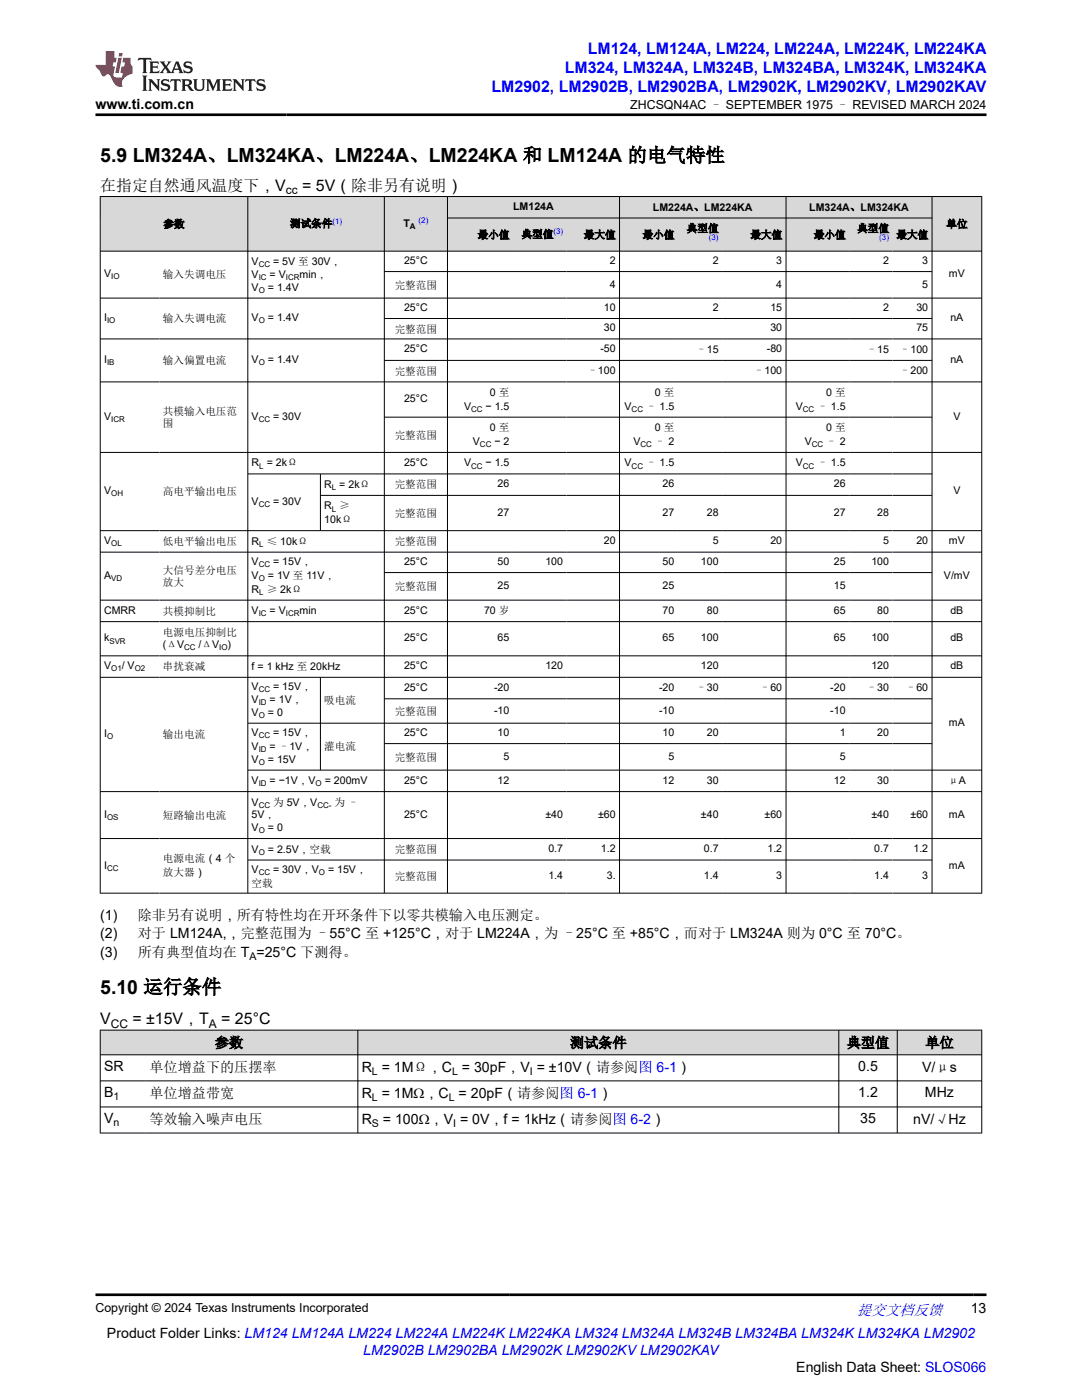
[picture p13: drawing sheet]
<svg xmlns="http://www.w3.org/2000/svg" width="216mm" height="279mm" viewBox="0 0 216 279" stroke-linecap="round" stroke-linejoin="round" font-family="sans-serif">
<defs><g id="words">
<g font-size="3.9">
<text x="20" y="32.3">5.9 LM324A、LM324KA、LM224A、LM224KA 和 LM124A 的电气特性</text>
<text x="20" y="198.3">5.10 运行条件</text>
</g>
<g font-size="3.2" fill="#00f">
<text x="117.3" y="10.7">LM124, LM124A, LM224, LM224A, LM224K, LM224KA</text>
<text x="112.7" y="14.5">LM324, LM324A, LM324B, LM324BA, LM324K, LM324KA</text>
<text x="98.1" y="18.3">LM2902, LM2902B, LM2902BA, LM2902K, LM2902KV, LM2902KAV</text>
</g>
<g font-size="3.2">
<text x="20" y="38.1">在指定自然通风温度下，V</text>
<text x="60.3" y="38.1">= 5V（除非另有说明）</text>
<text x="20" y="204.4">V</text>
<text x="26.4" y="204.4">= ±15V，T</text>
<text x="44.2" y="204.4">= 25°C</text>
</g>
<text font-size="3" fill="#00f" x="171" y="262.4">提交文档反馈</text>
<g font-size="2.8">
<text x="19" y="21.7">www.ti.com.cn</text>
<text x="20" y="183.6">(1)</text>
<text x="27.5" y="183.6">除非另有说明，所有特性均在开环条件下以零共模输入电压测定。</text>
<text x="20" y="187.3">(2)</text>
<text x="20" y="190.9">(3)</text>
<text x="27.5" y="187.3">对于 LM124A,，完整范围为 –55°C 至 +125°C，对于 LM224A，为 –25°C 至 +85°C，而对于 LM324A 则为 0°C 至 70°C。</text>
<text x="27.5" y="190.9">所有典型值均在 T =25°C 下测得。</text>
<text x="42.9" y="209.1">参数</text>
<text x="113.7" y="209.1">测试条件</text>
<text x="169" y="209.1">典型值</text>
<text x="184.6" y="209.1">单位</text>
<text x="20.8" y="213.7">SR</text>
<text x="29.8" y="214">单位增益下的压摆率</text>
<text x="72.2" y="214">R = 1MΩ，C = 30pF，V = ±10V（请参阅图 6-1）</text>
<text x="171.2" y="213.7">0.5</text>
<text x="184" y="214">V/μs</text>
<text x="20.8" y="218.9">B</text>
<text x="29.8" y="219.2">单位增益带宽</text>
<text x="72.2" y="219.2">R = 1MΩ，C = 20pF（请参阅图 6-1）</text>
<text x="171.2" y="218.9">1.2</text>
<text x="184.6" y="218.9">MHz</text>
<text x="20.8" y="224.1">V</text>
<text x="29.8" y="224.4">等效输入噪声电压</text>
<text x="72.2" y="224.4">R</text>
<text x="76.4" y="224.4">= 100Ω，V = 0V，f = 1kHz（请参阅图 6-2）</text>
<text x="171.6" y="224.1">35</text>
<text x="182.2" y="224.4">nV/√Hz</text>
<text x="193.7" y="262.1">13</text>
<text x="21.4" y="266.9">Product Folder Links: LM124 LM124A LM224 LM224A LM224K LM224KA LM324 LM324A LM324B LM324BA LM324K LM324KA LM2902</text>
<text x="158.9" y="273.7">English Data Sheet: SLOS066</text>
</g>
<text font-size="2.8" fill="#00f" x="72.5" y="270.3">LM2902B LM2902BA LM2902K LM2902KV LM2902KAV</text>
<g font-size="2.5">
<text x="125.8" y="21.8">ZHCSQN4AC – SEPTEMBER 1975 – REVISED MARCH 2024</text>
<text x="19" y="261.8">Copyright © 2024 Texas Instruments Incorporated</text>
</g>
<g font-size="2.4">
<text x="57" y="38.7">cc</text>
<text x="22.1" y="205.1">CC</text>
<text x="41.7" y="205.1">A</text>
</g>
<g font-size="2.1">
<text x="102.4" y="41.9">LM124A</text>
<text x="32.6" y="45.4">参数</text>
<text x="57.9" y="45.3">测试条件</text>
<text x="80.5" y="45.2">T</text>
<text x="95.3" y="47.6">最小值</text>
<text x="104.1" y="47.5">典型值</text>
<text x="116.5" y="47.6">最大值</text>
<text x="128.2" y="47.6">最小值</text>
<text x="130.3" y="42">LM224A、LM224KA</text>
<text x="137" y="46.3">典型值</text>
<text x="149.7" y="47.6">最大值</text>
<text x="161.5" y="42">LM324A、LM324KA</text>
<text x="162.4" y="47.6">最小值</text>
<text x="171.1" y="46.3">典型值</text>
<text x="178.9" y="47.6">最大值</text>
<text x="188.8" y="45.4">单位</text>
<text x="50.2" y="52.9">V</text>
<text x="54.5" y="52.9">= 5V 至 30V，</text>
<text x="80.6" y="52.7">25°C</text>
<text x="121.7" y="52.7">2</text>
<text x="142.2" y="52.7">2</text>
<text x="154.9" y="52.7">3</text>
<text x="176.2" y="52.7">2</text>
<text x="184" y="52.7">3</text>
<text x="20.8" y="55.4">V</text>
<text x="32.5" y="55.6">输入失调电压</text>
<text x="50.2" y="55.5">V</text>
<text x="50.2" y="58">V</text>
<text x="53.5" y="58">= 1.4V</text>
<text x="53.8" y="55.5">= V</text>
<text x="59.8" y="55.5">min，</text>
<text x="78.8" y="57.6">完整范围</text>
<text x="121.7" y="57.4">4</text>
<text x="154.9" y="57.4">4</text>
<text x="184" y="57.4">5</text>
<text x="189.4" y="55.4">mV</text>
<text x="20.8" y="64.1">I</text>
<text x="32.5" y="64.3">输入失调电流</text>
<text x="50.2" y="64.1">V</text>
<text x="53.4" y="64.1">= 1.4V</text>
<text x="80.6" y="62.1">25°C</text>
<text x="120.5" y="62.1">10</text>
<text x="142.2" y="62.1">2</text>
<text x="153.7" y="62.1">15</text>
<text x="176.2" y="62.1">2</text>
<text x="182.9" y="62.1">30</text>
<text x="189.6" y="64.1">nA</text>
<text x="78.8" y="66.4">完整范围</text>
<text x="80.6" y="70.3">25°C</text>
<text x="119.8" y="70.3">-50</text>
<text x="120.5" y="66.2">30</text>
<text x="138.9" y="70.4">–15</text>
<text x="153" y="70.3">-80</text>
<text x="153.7" y="66.2">30</text>
<text x="172.9" y="70.4">–15</text>
<text x="179.6" y="70.4">–100</text>
<text x="182.9" y="66.2">75</text>
<text x="20.8" y="72.5">I</text>
<text x="32.5" y="72.7">输入偏置电流</text>
<text x="50.2" y="72.5">V</text>
<text x="53.4" y="72.5">= 1.4V</text>
<text x="78.8" y="74.8">完整范围</text>
<text x="117.2" y="74.7">–100</text>
<text x="150.4" y="74.7">–100</text>
<text x="179.6" y="74.7">–200</text>
<text x="189.6" y="72.5">nA</text>
<text x="20.8" y="83.8">V</text>
<text x="32.5" y="82.7">共模输入电压范</text>
<text x="50.2" y="83.8">V</text>
<text x="54.5" y="83.8">= 30V</text>
<text x="80.6" y="80.3">25°C</text>
<text x="92.6" y="81.8">V</text>
<text x="96.9" y="81.8">− 1.5</text>
<text x="97.8" y="79">0 至</text>
<text x="124.6" y="81.8">V</text>
<text x="128.9" y="81.8">– 1.5</text>
<text x="130.7" y="79">0 至</text>
<text x="158.8" y="81.8">V</text>
<text x="163.1" y="81.8">– 1.5</text>
<text x="164.9" y="79">0 至</text>
<text x="190.2" y="83.8">V</text>
<text x="32.5" y="85.3">围</text>
<text x="78.8" y="87.5">完整范围</text>
<text x="94.4" y="88.8">V</text>
<text x="97.8" y="86.1">0 至</text>
<text x="98.7" y="88.8">− 2</text>
<text x="126.4" y="88.8">V</text>
<text x="130.7" y="86.1">0 至</text>
<text x="130.7" y="88.8">– 2</text>
<text x="160.6" y="88.8">V</text>
<text x="164.9" y="86.1">0 至</text>
<text x="164.9" y="88.8">– 2</text>
<text x="50.2" y="93.1">R = 2kΩ</text>
<text x="80.6" y="93">25°C</text>
<text x="92.6" y="93.1">V</text>
<text x="96.9" y="93.1">− 1.5</text>
<text x="124.6" y="93.1">V</text>
<text x="128.9" y="93.1">– 1.5</text>
<text x="158.8" y="93.1">V</text>
<text x="163.1" y="93.1">– 1.5</text>
<text x="20.8" y="98.6">V</text>
<text x="32.5" y="98.9">高电平输出电压</text>
<text x="50.2" y="100.8">V</text>
<text x="54.5" y="100.8">= 30V</text>
<text x="64.7" y="97.4">R = 2kΩ</text>
<text x="64.7" y="101.7">R ≥</text>
<text x="78.8" y="97.5">完整范围</text>
<text x="99.3" y="97.3">26</text>
<text x="132.2" y="97.3">26</text>
<text x="166.4" y="97.3">26</text>
<text x="190.2" y="98.6">V</text>
<text x="64.7" y="104.4">10kΩ</text>
<text x="78.8" y="103.1">完整范围</text>
<text x="99.3" y="102.9">27</text>
<text x="132.2" y="102.9">27</text>
<text x="141" y="102.9">28</text>
<text x="166.4" y="102.9">27</text>
<text x="175" y="102.9">28</text>
<text x="20.8" y="108.6">V</text>
<text x="32.5" y="108.8">低电平输出电压</text>
<text x="50.2" y="108.7">R ≤ 10kΩ</text>
<text x="50.2" y="112.8">V</text>
<text x="54.5" y="112.8">= 15V，</text>
<text x="78.8" y="108.8">完整范围</text>
<text x="80.6" y="112.8">25°C</text>
<text x="99.3" y="112.8">50</text>
<text x="108.8" y="112.8">100</text>
<text x="120.5" y="108.6">20</text>
<text x="132.2" y="112.8">50</text>
<text x="139.9" y="112.8">100</text>
<text x="142.2" y="108.6">5</text>
<text x="153.7" y="108.6">20</text>
<text x="166.4" y="112.8">25</text>
<text x="173.9" y="112.8">100</text>
<text x="176.2" y="108.6">5</text>
<text x="182.9" y="108.6">20</text>
<text x="189.4" y="108.6">mV</text>
<text x="20.8" y="115.5">A</text>
<text x="32.5" y="114.5">大信号差分电压</text>
<text x="32.5" y="117">放大</text>
<text x="50.2" y="115.5">V</text>
<text x="50.2" y="118.3">R ≥ 2kΩ</text>
<text x="53.4" y="115.5">= 1V 至 11V，</text>
<text x="78.8" y="117.8">完整范围</text>
<text x="99.3" y="117.6">25</text>
<text x="132.2" y="117.6">25</text>
<text x="166.4" y="117.6">15</text>
<text x="188.4" y="115.5">V/mV</text>
<text x="20.8" y="122.5">CMRR</text>
<text x="32.5" y="122.7">共模抑制比</text>
<text x="50.2" y="122.5">V</text>
<text x="53.8" y="122.5">= V</text>
<text x="59.8" y="122.5">min</text>
<text x="80.6" y="122.5">25°C</text>
<text x="96.6" y="122.6">70 岁</text>
<text x="132.2" y="122.5">70</text>
<text x="141" y="122.5">80</text>
<text x="166.4" y="122.5">65</text>
<text x="175" y="122.5">80</text>
<text x="189.6" y="122.5">dB</text>
<text x="20.8" y="128">k</text>
<text x="32.5" y="126.9">电源电压抑制比</text>
<text x="32.5" y="129.4">(ΔV</text>
<text x="39.6" y="129.4">/ΔV</text>
<text x="45.4" y="129.4">)</text>
<text x="80.6" y="128">25°C</text>
<text x="99.3" y="128">65</text>
<text x="132.2" y="128">65</text>
<text x="139.9" y="128">100</text>
<text x="166.4" y="128">65</text>
<text x="173.9" y="128">100</text>
<text x="189.6" y="128">dB</text>
<text x="20.8" y="133.6">V</text>
<text x="24.3" y="133.6">/ V</text>
<text x="32.5" y="133.8">串扰衰减</text>
<text x="50.2" y="133.7">f = 1 kHz 至 20kHz</text>
<text x="50.2" y="137.8">V</text>
<text x="54.5" y="137.8">= 15V，</text>
<text x="80.6" y="133.6">25°C</text>
<text x="80.6" y="137.9">25°C</text>
<text x="98.6" y="137.9">-20</text>
<text x="108.8" y="133.6">120</text>
<text x="131.5" y="137.9">-20</text>
<text x="138.9" y="138">–30</text>
<text x="139.9" y="133.6">120</text>
<text x="151.6" y="138">–60</text>
<text x="165.7" y="137.9">-20</text>
<text x="172.9" y="138">–30</text>
<text x="173.9" y="133.6">120</text>
<text x="180.7" y="138">–60</text>
<text x="189.6" y="133.6">dB</text>
<text x="50.2" y="140.3">V</text>
<text x="50.2" y="142.8">V</text>
<text x="53.4" y="142.8">= 0</text>
<text x="53.8" y="140.3">= 1V，</text>
<text x="64.7" y="140.5">吸电流</text>
<text x="78.8" y="142.7">完整范围</text>
<text x="98.6" y="142.4">-10</text>
<text x="131.5" y="142.4">-10</text>
<text x="165.7" y="142.4">-10</text>
<text x="20.8" y="147.1">I</text>
<text x="32.5" y="147.3">输出电流</text>
<text x="50.2" y="146.9">V</text>
<text x="50.2" y="149.7">V</text>
<text x="53.8" y="149.7">= –1V，</text>
<text x="54.5" y="146.9">= 15V，</text>
<text x="64.7" y="149.8">灌电流</text>
<text x="80.6" y="146.9">25°C</text>
<text x="99.3" y="146.9">10</text>
<text x="132.2" y="146.9">10</text>
<text x="141" y="146.9">20</text>
<text x="167.6" y="146.9">1</text>
<text x="175" y="146.9">20</text>
<text x="189.4" y="145">mA</text>
<text x="50.2" y="152.2">V</text>
<text x="53.4" y="152.2">= 15V</text>
<text x="78.8" y="151.8">完整范围</text>
<text x="100.5" y="151.6">5</text>
<text x="133.4" y="151.6">5</text>
<text x="167.6" y="151.6">5</text>
<text x="50.2" y="156.5">V</text>
<text x="50.2" y="160.8">V</text>
<text x="53.8" y="156.5">= −1V，V</text>
<text x="54.5" y="160.8">为 5V，V</text>
<text x="64.8" y="156.5">= 200mV</text>
<text x="66.7" y="160.8">为 –</text>
<text x="80.6" y="156.4">25°C</text>
<text x="99.3" y="156.4">12</text>
<text x="132.2" y="156.4">12</text>
<text x="141" y="156.4">30</text>
<text x="166.4" y="156.4">12</text>
<text x="175" y="156.4">30</text>
<text x="189.2" y="156.5">μA</text>
<text x="20.8" y="163.2">I</text>
<text x="32.5" y="163.4">短路输出电流</text>
<text x="50.2" y="163.3">5V，</text>
<text x="50.2" y="165.9">V</text>
<text x="53.5" y="165.9">= 0</text>
<text x="80.6" y="163.2">25°C</text>
<text x="108.8" y="163.2">±40</text>
<text x="119.3" y="163.2">±60</text>
<text x="139.9" y="163.2">±40</text>
<text x="152.6" y="163.2">±60</text>
<text x="173.9" y="163.2">±40</text>
<text x="181.7" y="163.2">±60</text>
<text x="189.4" y="163.2">mA</text>
<text x="20.8" y="173.3">I</text>
<text x="32.5" y="172.1">电源电流（4 个</text>
<text x="50.2" y="170.1">V</text>
<text x="53.4" y="170.1">= 2.5V，空载</text>
<text x="78.8" y="170.3">完整范围</text>
<text x="109.4" y="170">0.7</text>
<text x="119.9" y="170">1.2</text>
<text x="140.4" y="170">0.7</text>
<text x="153.1" y="170">1.2</text>
<text x="174.5" y="170">0.7</text>
<text x="182.3" y="170">1.2</text>
<text x="189.4" y="173.3">mA</text>
<text x="32.5" y="174.8">放大器）</text>
<text x="50.2" y="174.2">V</text>
<text x="50.2" y="177">空载</text>
<text x="54.5" y="174.2">= 30V，V</text>
<text x="65.4" y="174.2">= 15V，</text>
<text x="78.8" y="175.7">完整范围</text>
<text x="109.4" y="175.5">1.4</text>
<text x="121.1" y="175.5">3.</text>
<text x="140.4" y="175.5">1.4</text>
<text x="154.9" y="175.5">3</text>
<text x="174.5" y="175.5">1.4</text>
<text x="184" y="175.5">3</text>
<text x="49.8" y="191.5">A</text>
<text x="74.2" y="214.5">L</text>
<text x="90.2" y="214.5">L</text>
<text x="105.7" y="214.5">I</text>
<text x="22.6" y="219.5">1</text>
<text x="74.2" y="219.8">L</text>
<text x="89.5" y="219.8">L</text>
<text x="22.6" y="224.7">n</text>
<text x="74.2" y="225">S</text>
<text x="90.4" y="225">I</text>
</g>
<g font-size="1.6" fill="#00f">
<text x="66.3" y="44.6">(1)</text>
<text x="83.5" y="44.5">(2)</text>
<text x="110.4" y="46.8">(3)</text>
<text x="141.4" y="47.9">(3)</text>
<text x="175.5" y="47.9">(3)</text>
</g>
<g font-size="1.6">
<text x="81.8" y="45.6">A</text>
<text x="51.6" y="53.3">CC</text>
<text x="22.2" y="55.8">IO</text>
<text x="51.6" y="55.9">IC</text>
<text x="51.6" y="58.4">O</text>
<text x="57" y="55.9">ICR</text>
<text x="21.4" y="64.5">IO</text>
<text x="51.6" y="64.5">O</text>
<text x="21.4" y="72.9">IB</text>
<text x="51.6" y="72.9">O</text>
<text x="94" y="82.2">CC</text>
<text x="126" y="82.2">CC</text>
<text x="160.2" y="82.2">CC</text>
<text x="22.2" y="84.2">ICR</text>
<text x="51.6" y="84.2">CC</text>
<text x="95.8" y="89.2">CC</text>
<text x="127.8" y="89.2">CC</text>
<text x="162" y="89.2">CC</text>
<text x="51.7" y="93.5">L</text>
<text x="94" y="93.5">CC</text>
<text x="126" y="93.5">CC</text>
<text x="160.2" y="93.5">CC</text>
<text x="22.2" y="99.1">OH</text>
<text x="51.6" y="101.2">CC</text>
<text x="66.2" y="97.8">L</text>
<text x="66.2" y="102.1">L</text>
<text x="22.2" y="109">OL</text>
<text x="51.6" y="113.2">CC</text>
<text x="51.7" y="109.1">L</text>
<text x="22.2" y="116">VD</text>
<text x="51.6" y="116">O</text>
<text x="51.7" y="118.7">L</text>
<text x="51.6" y="122.9">IC</text>
<text x="57" y="122.9">ICR</text>
<text x="21.8" y="128.4">SVR</text>
<text x="36.7" y="129.8">CC</text>
<text x="43.7" y="129.8">IO</text>
<text x="22.2" y="134">O1</text>
<text x="26.9" y="134">O2</text>
<text x="51.6" y="138.2">CC</text>
<text x="51.6" y="140.7">ID</text>
<text x="51.6" y="143.3">O</text>
<text x="21.4" y="147.5">O</text>
<text x="51.6" y="147.3">CC</text>
<text x="51.6" y="150.1">ID</text>
<text x="51.6" y="152.6">O</text>
<text x="51.6" y="156.9">ID</text>
<text x="51.6" y="161.2">CC</text>
<text x="63" y="156.9">O</text>
<text x="63.3" y="161.2">CC-</text>
<text x="21.4" y="163.6">OS</text>
<text x="51.6" y="166.3">O</text>
<text x="21.4" y="173.8">CC</text>
<text x="51.6" y="170.6">O</text>
<text x="51.6" y="174.6">CC</text>
<text x="63.6" y="174.6">O</text>
</g>
</g></defs>
<g fill="#d8d8d8">
<path d="M20 39.2h175.9v4.3h-175.9z" fill-rule="evenodd"/>
<path d="M20.1 39.3h29.3v10.8h-29.3z" fill-rule="evenodd"/>
<path d="M49.5 39.3h27.1v10.8h-27.1z" fill-rule="evenodd"/>
<path d="M76.8 39.3h12.4v10.8h-12.4z" fill-rule="evenodd"/>
<path d="M89.4 39.3h34.2v4.1h-34.2z" fill-rule="evenodd"/>
<path d="M123.7 39.3h33.1v4.1h-33.1z" fill-rule="evenodd"/>
<path d="M156.9 39.3h29v4.1h-29z" fill-rule="evenodd"/>
<path d="M186 39.3h9.8v10.8h-9.8z" fill-rule="evenodd"/>
<path d="M89.4 43.6h13v6.5h-13z" fill-rule="evenodd"/>
<path d="M102.4 43.6h10.7v6.5h-10.7z" fill-rule="evenodd"/>
<path d="M113.1 43.6h10.5v6.5h-10.5z" fill-rule="evenodd"/>
<path d="M123.7 43.6h11.6v6.5h-11.6z" fill-rule="evenodd"/>
<path d="M135.3 43.6h8.8v6.5h-8.8z" fill-rule="evenodd"/>
<path d="M144.1 43.6h12.7v6.5h-12.7z" fill-rule="evenodd"/>
<path d="M156.9 43.6h12.5v6.5h-12.5z" fill-rule="evenodd"/>
<path d="M169.4 43.6h8.7v6.5h-8.7z" fill-rule="evenodd"/>
<path d="M178.1 43.6h7.8v6.5h-7.8z" fill-rule="evenodd"/>
</g>
<g fill="none" stroke="#000" stroke-width=".2">
<path d="M19.9 39.2h176.1M20 39.2v139.1M49.4 39.2v139.1M76.7 39.2v139.1M89.3 39.2v139.1M123.6 39.2v139.1M156.8 39.2v139.1M186 39.2v139.1M195.9 39.2v139.1M19.9 50.1h176.1M19.9 59.5h176.1M76.7 54.2h109.3"/>
<path d="M89.3 43.5h96.7M19.9 67.6h176.1M19.9 76.2h176.1M76.7 63.6h109.3M76.7 71.9h109.3M19.9 90.3h176.1M49.4 94.6h136.6M63.9 94.6v11.4M63.9 98.9h122.1M76.7 83.3h109.3M19.9 105.9h176.1M19.9 110.2h176.1"/>
<path d="M19.9 119.8h176.1M76.7 114.3h109.3M19.9 124.1h176.1M19.9 130.9h176.1M19.9 135.2h176.1M63.9 135.2v18.6M76.7 139.5h109.3M49.4 144.3h136.6M49.4 153.7h146.6M76.7 148.4h109.3M196 158h-176.1M19.9 167.3h176.1"/>
<path d="M19.9 178.3h176.1M49.4 171.6h136.6"/>
</g>
<g fill="#d8d8d8">
<path d="M20 205.6h175.9v4.9h-175.9z" fill-rule="evenodd"/>
<path d="M20.1 205.6h51.2v4.8h-51.2z" fill-rule="evenodd"/>
<path d="M71.5 205.6h95.8v4.8h-95.8z" fill-rule="evenodd"/>
<path d="M167.4 205.6h11.6v4.8h-11.6z" fill-rule="evenodd"/>
<path d="M179.1 205.6h16.7v4.8h-16.7z" fill-rule="evenodd"/>
</g>
<path d="M19.9 205.6h176.1M19.9 210.5h176.1M19.9 215.7h176.1M20 205.5v20.7M71.4 205.5v20.7M167.4 205.5v20.7M179 205.5v20.7M195.9 205.5v20.7M19.9 220.9h176.1M19.9 226.1h176.1" fill="none" stroke="#000" stroke-width=".2"/>
<path d="M27.7 11.6l-.2 .5 .5-.2h.6v.1v2.2l-.2 .4h1l-.2-.4v-2.2v-.1h.5l.5 .2-.1-.5zM29.8 12.3l.2 .4v1.5l-.2 .4h1.9l.1-.6a1.08 1.08 0 0 1-1.3 .2v-.7h.6l.4 .2v-.7l-.4 .2h-.6v-.5l.2-.2a1 1 0 0 1 1 .3l-.1-.5zM31.8 12.3l1 1.1-1 1.2h.9l-.2-.2 .4-.8 .5 .8-.2 .2h1.6l-.2-.2 .1-.5h1l.1 .5-.1 .2h.9l-.2-.3-.8-2h-.5l-1 2.2-.8-1.1 .9-1.1h-.8l.2 .2-.5 .6-.3-.6 .1-.2zM35.2 12.7l.4 1h-.8zM36.8 12.4a.65 .65 0 0 0-.2 .7 .65 .65 0 0 0 .6 .5l.7 .1 .1 .3a.79 .79 0 0 1-.7 .4 .79 .79 0 0 1-.7-.5l.1 .7 .2-.1a.93 .93 0 0 0 1.1 .1 .93 .93 0 0 0 .4-1 1.46 1.46 0 0 0-1.2-.6l-.1-.3a1.09 1.09 0 0 1 1.2 .2l-.2-.6-.1 .1-.6-.2zM28.4 15.1l.2 .4v2.2l-.2 .4h1l-.2-.4v-2.2l.2-.4zM29.6 15.8l.2 .4v1.5l-.2 .4h.8l-.3-.4v-1.3l1.7 1.8v-2l.2-.4h-.8l.2 .2 .1 1.1-1.2-1.3zM32.3 15.9a.65 .65 0 0 0-.2 .8 .65 .65 0 0 0 .7 .4l.6 .2 .1 .2a.79 .79 0 0 1-.7 .4 .79 .79 0 0 1-.7-.5l.1 .7 .2-.1a.93 .93 0 0 0 1.1 .1 .93 .93 0 0 0 .4-.9 1.46 1.46 0 0 0-1.2-.6l-.1-.4a1.09 1.09 0 0 1 1.2 .2l-.2-.6-.1 .1-.6-.1zM34.1 15.8l-.1 .6a.63 .63 0 0 1 .7-.3l.1 1.6-.3 .4h1l-.2-.4v-1.6a.66 .66 0 0 1 .8 .3l-.1-.6zM36.2 15.8l.2 .4v1.5l-.2 .4h.9l-.2-.2v-.7h.5l.1 .2a.79 .79 0 0 0 1.2 .6l-1-.9a.61 .61 0 0 0 .6-.6 .61 .61 0 0 0-.5-.7zM36.9 16.1h.2a.47 .47 0 0 1 .5 .1 .47 .47 0 0 1 .1 .5l-.2 .1-.6 .1zM38.5 15.8l.2 .2a2.27 2.27 0 0 0 .4 2 1.04 1.04 0 0 0 1.7-.7v-1.3l.2-.2h-.8l.2 .4v1.1a.6 .6 0 0 1-.6 .6 .6 .6 0 0 1-.6-.6v-1.1l.3-.4zM41.1 15.8l.2 .4v1.5l-.2 .4h.7l-.2-.4v-1.4l.9 1.9 .8-1.9v1.4l-.2 .4h1l-.3-.4v-1.5l.3-.4h-.8l-.7 1.5-.7-1.5zM44.3 15.8l.2 .4v1.5l-.2 .4h1.9l.1-.6a1.09 1.09 0 0 1-1.3 .2v-.7h.6l.4 .2v-.6l-.4 .2h-.6v-.6l.2-.1a1.01 1.01 0 0 1 1 .3l-.1-.6zM46.4 15.8l.3 .4v1.5l-.3 .4h.8l-.2-.4v-1.3l1.6 1.8v-2l.2-.4h-.7l.2 .2v1.1l-1.2-1.3zM49 15.8l-.1 .6a.63 .63 0 0 1 .8-.3v1.6l-.3 .4h1l-.2-.4v-1.6a.66 .66 0 0 1 .8 .3l-.1-.6zM51.4 15.9a.65 .65 0 0 0-.2 .8 .65 .65 0 0 0 .6 .4l.6 .2 .2 .2a.79 .79 0 0 1-.8 .4 .79 .79 0 0 1-.6-.5l.1 .7 .2-.1a.93 .93 0 0 0 1 .1 .93 .93 0 0 0 .5-.9 1.46 1.46 0 0 0-1.3-.6l-.1-.4a1.09 1.09 0 0 1 1.3 .2l-.2-.6-.2 .1-.5-.1z" fill="#231f20"/>
<path d="M21.1 10.2v2.8h-2.1l.1 .3 .9 1a.95 .95 0 0 0 .9 .9 .59 .59 0 0 1 .6-.4 .59 .59 0 0 1 .5 .4l.4 .7a1.59 1.59 0 0 0 2.1 1.4 1.61 1.61 0 0 1 1-2.3l1-.3-.1-1.5a1.59 1.59 0 0 1-.4-1.7h-1.4l-.2 .9h.5l-.1 .9h-.5l-.2 1v.2l.4 .1-.2 .9h-.6a.73 .73 0 0 1-1.1-.7l.3-1.5h-.5l.2-.9h.5l.2-.9h-.5v-1.3zM23.6 11.5l-.6 3.1h.7l.6-3.1zM23.8 10.6l-.1 .6h.7l.1-.6z" fill="#ed1c24"/>
<path d="M19 22.9h177.8M19 258.4h177.8" fill="none" stroke="#000" stroke-width=".53"/>
<use href="#words"/>
</svg>
